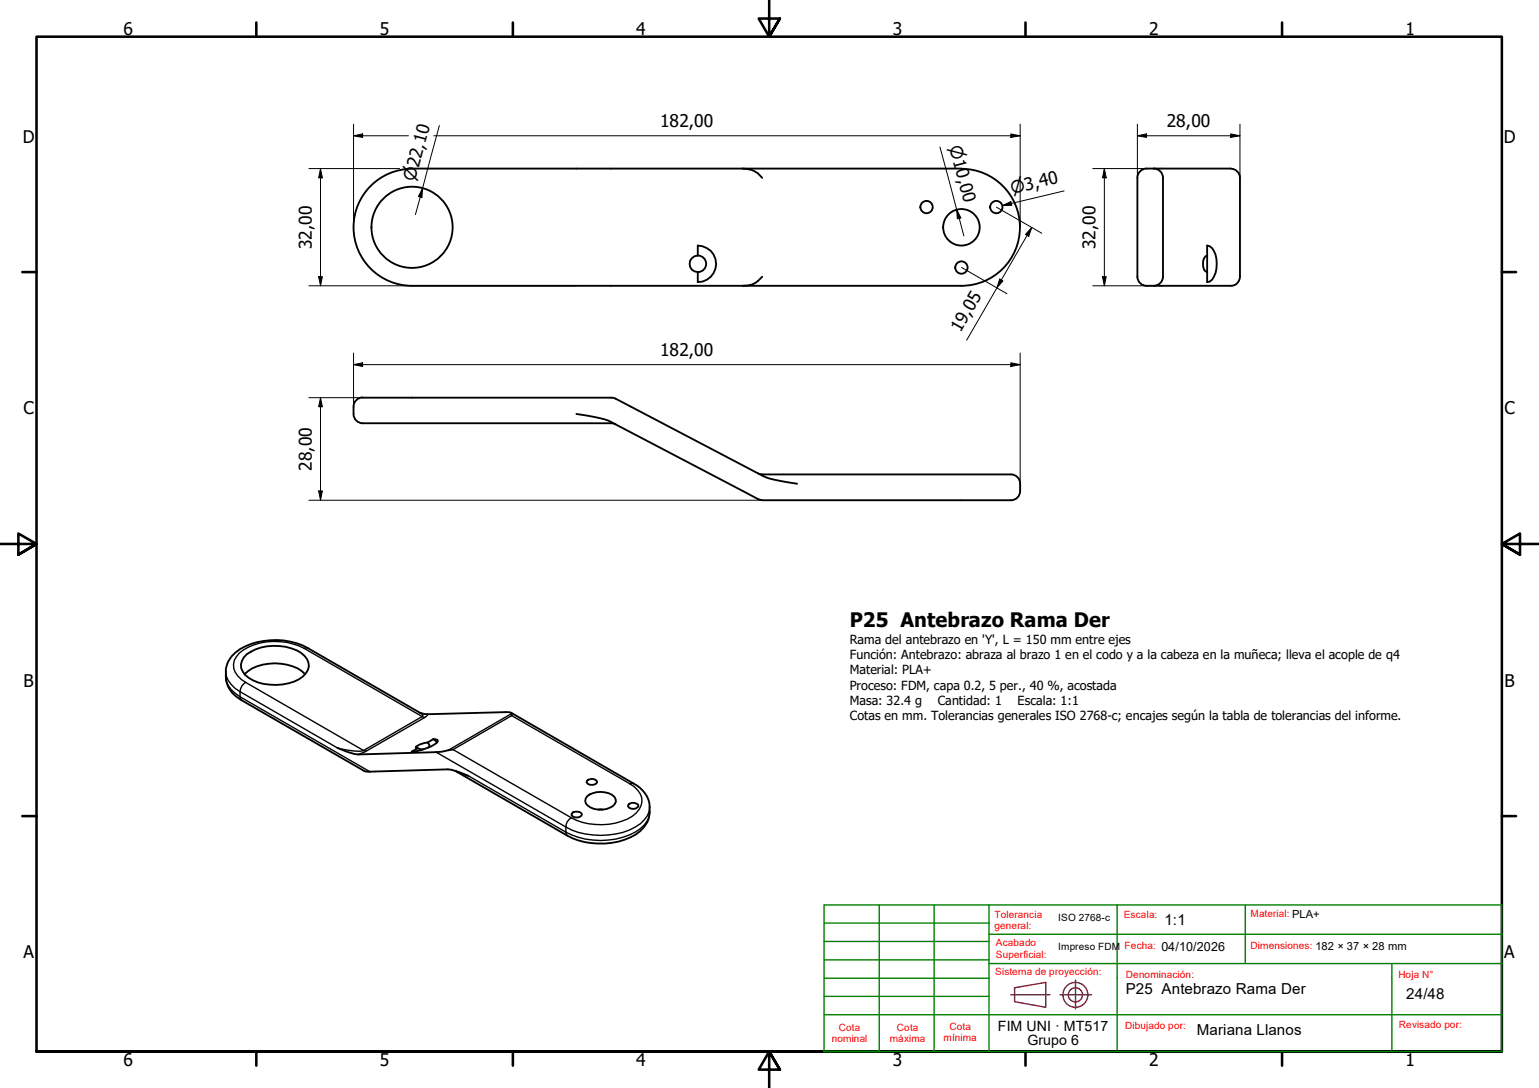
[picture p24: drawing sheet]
<svg xmlns="http://www.w3.org/2000/svg" width="420mm" height="297mm" viewBox="0 0 420 297" stroke-linecap="round" stroke-linejoin="round" font-family="sans-serif">
<defs><g id="words">
<text font-size="5.5" x="232" y="171.2">P25 Antebrazo Rama Der</text>
<g font-size="4.8">
<text x="33.7" y="9.6">6</text>
<text x="103.7" y="9.6">5</text>
<text x="173.7" y="9.6">4</text>
<text x="243.7" y="9.6">3</text>
<text x="313.7" y="9.6">2</text>
<text x="383.7" y="9.6">1</text>
<text x="180.2" y="34.7">182,00</text>
<text x="318.5" y="34.7">28,00</text>
<text x="6.2" y="38.9">D</text>
<text x="410.5" y="38.9">D</text>
<text x="85.1" y="68" transform="rotate(-90 85.1 68)">32,00</text>
<text x="299.1" y="68" transform="rotate(-90 299.1 68)">32,00</text>
<text x="262.2" y="91" transform="rotate(-60 262.2 91)">19,05</text>
<text x="180.2" y="97.1">182,00</text>
<text x="6.4" y="113.1">C</text>
<text x="410.7" y="113.1">C</text>
<text x="85.1" y="128.5" transform="rotate(-90 85.1 128.5)">28,00</text>
<text x="6.4" y="187.4">B</text>
<text x="410.7" y="187.4">B</text>
<text x="6.4" y="261.7">A</text>
<text x="410.7" y="261.7">A</text>
<text x="33.7" y="290.9">6</text>
<text x="103.7" y="290.9">5</text>
<text x="173.7" y="290.9">4</text>
<text x="243.7" y="290.9">3</text>
<text x="313.7" y="290.9">2</text>
<text x="383.7" y="290.9">1</text>
</g>
<g font-size="4.6">
<text x="259.1" y="40.2" transform="rotate(75 259.1 40.2)">⌀10,00</text>
<text x="113.3" y="49.7" transform="rotate(-75 113.3 49.7)">⌀22,10</text>
<text x="276.3" y="53" transform="rotate(-14 276.3 53)">⌀3,40</text>
</g>
<g font-size="4.1">
<text x="317.9" y="252.7">1:1</text>
<text x="307.3" y="271.4">P25 Antebrazo Rama Der</text>
<text x="383.9" y="272.8">24/48</text>
<text x="326.7" y="282.6">Mariana Llanos</text>
</g>
<g font-size="3.9">
<text x="272.4" y="281.4">FIM UNI · MT517</text>
<text x="280.5" y="285.3">Grupo 6</text>
</g>
<g font-size="3.4">
<text x="232" y="175.9">Rama del antebrazo en 'Y', L = 150 mm entre ejes</text>
<text x="232" y="180">Función: Antebrazo: abraza al brazo 1 en el codo y a la cabeza en la muñeca; lleva el acople de q4</text>
<text x="232" y="184.1">Material: PLA+</text>
<text x="232" y="188.3">Proceso: FDM, capa 0.2, 5 per., 40 %, acostada</text>
<text x="232" y="192.4">Masa: 32.4 g</text>
<text x="232" y="196.5">Cotas en mm. Tolerancias generales ISO 2768-c; encajes según la tabla de tolerancias del informe.</text>
<text x="256" y="192.4">Cantidad: 1</text>
<text x="277.8" y="192.4">Escala: 1:1</text>
<text x="317.1" y="259.7">04/10/2026</text>
</g>
<g font-size="2.7" fill="#f00">
<text x="271.5" y="250.5">Tolerancia</text>
<text x="306.8" y="250.7">Escala:</text>
<text x="341.4" y="250.4">Material: PLA+</text>
<text x="271.5" y="253.7">general:</text>
<text x="271.9" y="258.4">Acabado</text>
<text x="271.9" y="261.5">Superficial:</text>
<text x="307" y="259.1">Fecha:</text>
<text x="341.4" y="259">Dimensiones: 182 × 37 × 28 mm</text>
<text x="271.7" y="266.3">Sistema de proyección:</text>
<text x="307.3" y="267.1">Denominación:</text>
<text x="381.8" y="267.1">Hoja N°</text>
<text x="229" y="281.5">Cota</text>
<text x="244.9" y="281.5">Cota</text>
<text x="259.2" y="281.1">Cota</text>
<text x="307.1" y="281">Dibujado por:</text>
<text x="381.9" y="280.7">Revisado por:</text>
<text x="227.1" y="284.6">nominal</text>
<text x="243" y="284.6">máxima</text>
<text x="257.6" y="284.3">mínima</text>
</g>
<g font-size="2.7">
<text x="288.9" y="251.4">ISO 2768-c</text>
<text x="288.9" y="259.3">Impreso FDM</text>
</g>
</g></defs>
<!-- layer: Visible (ISO) -->
<g fill="none" stroke="#000" stroke-width=".51">
<path d="M112.5 46.1a16 16 0 0 0-16 16 16 16 0 0 0 16 15.9M112.5 46h150M202.8 46a6.2 6.2 0 0 1 5.3 2.6M262.5 46.1a16 16 0 0 1 15.9 15.9 16 16 0 0 1-15.9 16h-150M310.5 48.5a2.51 2.51 0 0 1 2.5-2.5h23a2.6 2.6 0 0 1 2.5 2.6v27a2.49 2.49 0 0 1-2.5 2.4h-23a2.51 2.51 0 0 1-2.5-2.5M310.5 48.6v27M315 46a2.51 2.51 0 0 1 2.5 2.5M317.5 48.6v27M190.5 67a5 5 0 0 1 5 5 5 5 0 0 1-5 5v-2.7a2.25 2.25 0 0 1-2.2-2.3 2.25 2.25 0 0 1 2.2-2.2zM190.5 69.8a2.25 2.25 0 0 1 2.3 2.2 2.25 2.25 0 0 1-2.3 2.3M208.1 75.6a6 6 0 0 1-5.3 2.4M317.5 75.5a2.51 2.51 0 0 1-2.5 2.5"/>
<path d="M329.6 67a3 3 0 0 1 2.3 2.5 8.1 8.1 0 0 1-1 6.9l-.6 .5-.7 .1zM329.6 69.8a2.83 2.83 0 0 0-.5 4.3l.5 .2M99 108.6h68.5l40.7 21.3 2.7 1 6.7 1.2M99 115.6h67.9M99 108.5a2.51 2.51 0 0 0-2.5 2.5 4 4 0 0 0 1 4l1.5 .6M157.4 113l5.5 1 3.1 .8 40.9 21.5 1.2 .3h67.9M166.9 115.6l1.2 .2M207 129.2l1.1 .3h67.9M276 129.5a2.51 2.51 0 0 1 2.5 2.6 4 4 0 0 1-.9 3.9l-1.6 .6M67.4 178.6a14.1 14.1 0 0 1 14.8-.4 3.8 3.8 0 0 1 .5 6.5 14 14 0 0 1-14.8 .4 3.8 3.8 0 0 1-.5-6.5zM66.7 184.1a13 13 0 0 1 13.2-2.2l1.4 .6 2 1.6M139.6 194.6l33.4 19.3a8 8 0 0 1 4.4 7.7 8 8 0 0 1-5.4 7 20.2 20.2 0 0 1-17.1-.5l-30.6-17.7"/>
<path d="M139.7 195.4v-.6a1.63 1.63 0 0 0-1.7-.4l-21.3 .6-2-.4-30.6-17.6a19.1 19.1 0 0 0-19.8 1.2 8 8 0 0 0 1.7 13l33.8 19.4 22.5-.6 2.3 .6 3.3 1.2M92.1 204.2l3.3 1.3 2.3 .5 21.4-.7 4.6-.7M114 204.3l1.6 .3M116.7 202.7a.79 .79 0 0 1 .3 1.4M116.7 202.7l-2.1 .5-1 .6v.5h.4M118.3 201.8l1 .9M118.3 201.8l1.1 .2 .2 .2a6.7 6.7 0 0 1-4.2 2.4l-3 .6 1.6-.9M118.3 201.8l-1.6 .9M160.3 217.4a6 6 0 0 1 7.5 .2 1.81 1.81 0 0 1-1.3 2.9 5.7 5.7 0 0 1-6.5-1.1l-.2-.7zM160.5 212.9a1.73 1.73 0 0 1 2.5 .6 1.76 1.76 0 0 1-2.9 .1zM171.8 219.4a2.12 2.12 0 0 1 2.4 .2l.1 .5a1.76 1.76 0 0 1-2.9 0zM156.4 221.8a2.3 2.3 0 0 1 2.3 .2l.2 .4a1.81 1.81 0 0 1-2.9 .2z"/>
<path d="M163.4 221h1.1"/>
<circle cx="253" cy="56.5" r="1.68"/>
<circle cx="272" cy="56.5" r="1.68"/>
<circle cx="112.5" cy="62.1" r="11.1"/>
<circle cx="262.5" cy="73" r="1.68"/>
<circle cx="262.5" cy="62.1" r="5"/>
</g>
<!-- layer: Visible fina (ISO) -->
<g fill="none" stroke="#000" stroke-width=".38">
<path d="M83.1 177a16.9 16.9 0 0 0-17.8 1.3 4.4 4.4 0 0 0 .5 7.2l1.3 .8M83.1 177l32.2 18.6M84.1 177l-.5-.2-.5 .2M61.7 184.8a6.5 6.5 0 0 0 3.8 5.4l.5 1M61.7 183.4a6.3 6.3 0 0 0 3.8 5.4M65.5 188.8l26.6 15.4a15.6 15.6 0 0 0 7.2 .7M65.5 188.8v1.4l35.5 20.5M67.1 186.3a3.1 3.1 0 0 0-1.6 2.5M67.1 186.3l32.2 18.6M114.7 194.6l.7 .6-.1 .4M115.3 195.6l.7 .3M115.3 195.6l-16 9.3"/>
<path d="M116 195.9l-16.1 9.2M116.7 195l-.1 .3-.6 .6M139.7 194.8l-17.3 10M99.3 204.9l.6 .2M99.9 205.1l-2.2 .9M119.1 205.3l35.4 20.5v1.4M124.3 210.5l3.6 1.3 26.6 15.4M172 214a5 5 0 0 1 3 5.9 7.4 7.4 0 0 1-5.3 4.3 17.9 17.9 0 0 1-13.7-.9 2.9 2.9 0 0 0-1.5 2.5 20.7 20.7 0 0 0 18.9 0 7 7 0 0 0 4-5.5M172 214l-32.3-18.6-16 9.2 32.3 18.7M173 213.9l-.5-.1-.5 .2M154.5 227.2l.1 .6 .3 .3M177.4 221.7a6.4 6.4 0 0 1-4 5.5 20.7 20.7 0 0 1-18.9 0"/>
</g>
<!-- layer: Borde (ISO) -->
<g fill="none" stroke="#000" stroke-width=".7">
<path d="M70 6.1v3.9M140 6.1v3.9M210 0v10l-2.9-4.9h5.8l-2.9 4.9 2.9-4.9M280 6.1v3.9M350 6.1v3.9M6.1 74.3h3.9M410 74.3h3.9M0 148.5h10l-5-2.8v5.7l5-2.9-5 2.9M420 148.5h-10l5-2.8v5.7l-5-2.9 5 2.9M6.1 222.8h3.9M410 222.8h3.9M10 287.1v-277.1h400v277.1h-400h400"/>
<path d="M70 287.1v3.8M140 287.1v3.8M212.9 292l-2.9-4.9 2.9 4.9h-5.8l2.9-4.9v9.9M280 287.1v3.8M350 287.1v3.8"/>
</g>
<g fill="none" stroke="#800040" stroke-width=".38">
<path d="M276 271.6h10.6M277 269.7l8.5-1.5v6.8l-8.5-1.5zM289.4 271.6h8.6M293.6 267.6v7.8"/>
<circle cx="293.6" cy="271.6" r="3.4"/>
<circle cx="293.6" cy="271.6" r="1.94"/>
</g>
<g fill="none" stroke="#008000" stroke-width=".38">
<path d="M225 257h45M225 252h45M240 247.1v40h30M255 247.1v40M270 247.1h35v40M270 255.1h140M305 247.1h35M225 277h185M225 272h45M225 267.1h45M225 262.1h45M270 263.1h140"/>
<path d="M340 263.1v-16h70v40h-140M380 263.1v24M225 287.1v-40h45v40"/>
</g>
<path d="M225 287.1h15" fill="none" stroke="#008000" stroke-width=".51"/>
<!-- layer: Cota (ISO) -->
<g fill="none" stroke="#000" stroke-width=".27">
<path d="M96.5 37.1l2.5-.5v.9zM96.5 37.1h15M96.5 33.9v28.1M118.4 37.1h160.1M120 34.3l-6.6 24.3M276 36.6l2.5 .5-2.5 .4zM278.5 33.9v28.1M310.5 37.1l2.5-.5v.9zM310.5 37.1h28M310.5 33.9v14.7M336 36.6l2.5 .5-2.5 .4zM338.5 33.9v14.7"/>
<path d="M84.3 46h24.8M87.5 46l.5 2.6h-1zM87.5 46v32M115.4 51.4l-.2 2.5-1-.3zM116 46h143M256.6 40.1l6.5 24.3M261.2 57.2l1.1 2.3-.9 .2zM272 56.6l12.4 7.1M273.7 56.1l2.3-1.1 .2 1.1zM290.5 52.1l-16.8 4M298.3 46h14.7M301.5 46l.5 2.6h-1z"/>
<path d="M301.5 46v32M84.3 78h73.1M87 75.6h1l-.5 2.4zM262.5 73l12.4 7.2M272.9 76.2l.9 .5-1.6 1.9zM281.7 62.1l-.8 2.4-.9-.5zM281.7 62.1l-17.8 30.8M298.3 78h16.7M301 75.6h1l-.5 2.4zM96.5 99.6l2.5-.6v1.1zM96.5 96.4v14.6M96.5 99.6h182"/>
<path d="M276 99l2.5 .6-2.5 .5zM278.5 96.4v37.6M84.3 108.6h14.7M87.5 108.6l.5 2.4h-1zM87.5 108.6v28M84.3 136.6h123.8M87 134h1l-.5 2.6z"/>
</g>
<g fill="#000">
<path d="M96.5 37.1l2.5-.5v.9zM276 36.6l2.5 .5-2.5 .4zM310.5 37.1l2.5-.5v.9zM336 36.6l2.5 .5-2.5 .4zM87.5 46l.5 2.6h-1zM115.4 51.4l-.2 2.5-1-.3zM261.2 57.2l1.1 2.3-.9 .2zM273.7 56.1l2.3-1.1 .2 1.1zM301.5 46l.5 2.6h-1zM87 75.6h1l-.5 2.4zM272.9 76.2l.9 .5-1.6 1.9zM281.7 62.1l-.8 2.4-.9-.5z"/>
<path d="M301 75.6h1l-.5 2.4zM96.5 99.6l2.5-.6v1.1zM87.5 108.6l.5 2.4h-1zM276 99l2.5 .6-2.5 .5zM87 134h1l-.5 2.6z"/>
</g>
<use href="#words"/>
</svg>
